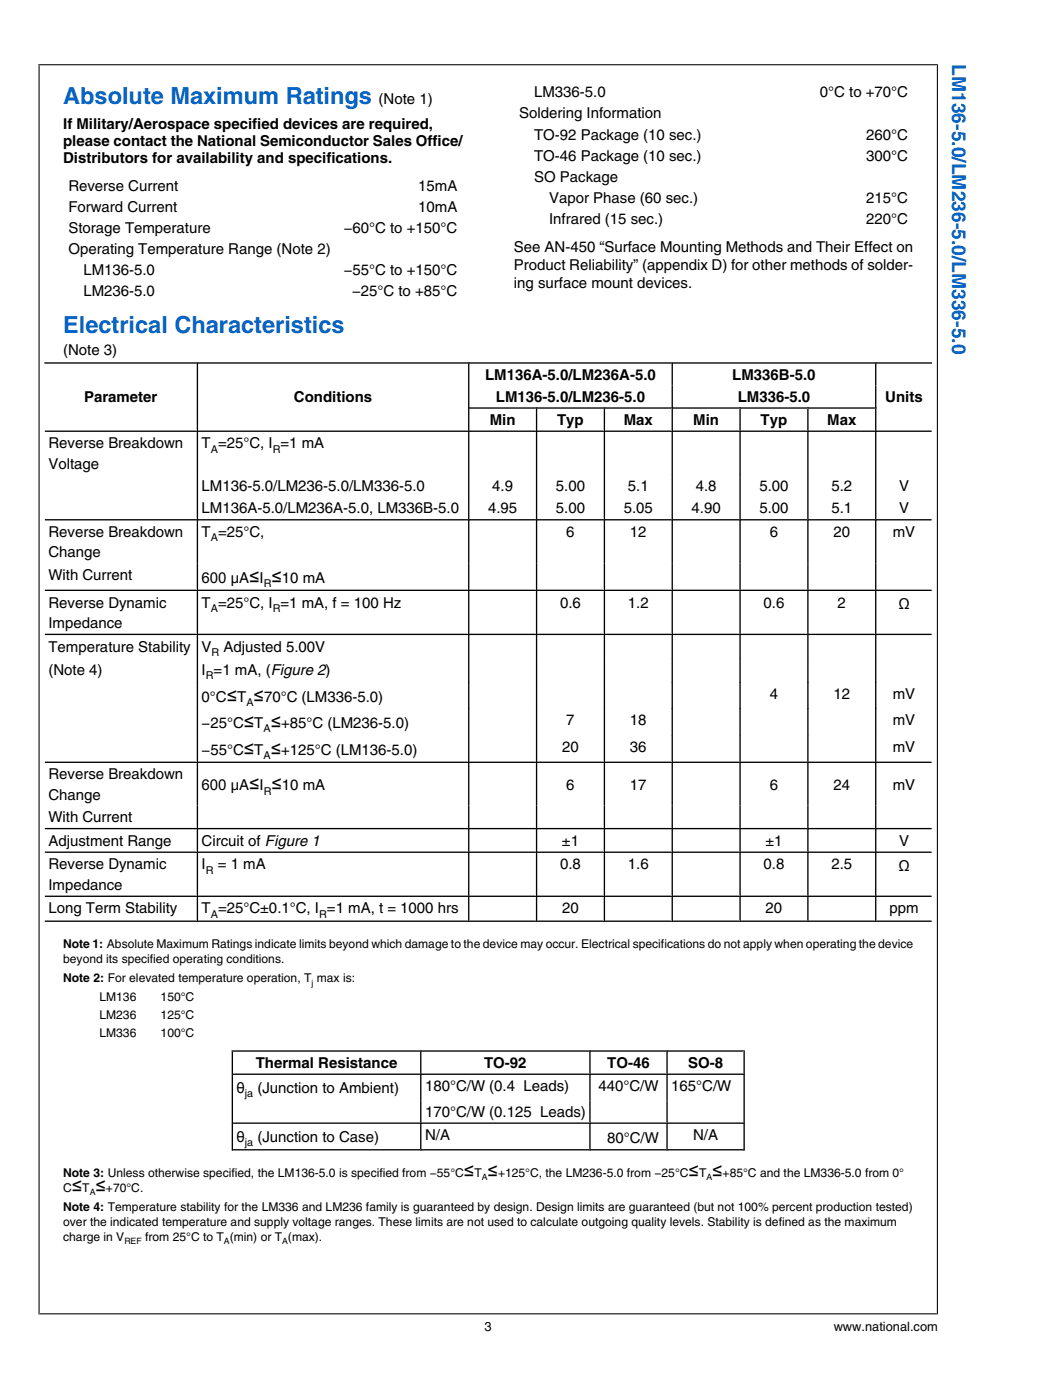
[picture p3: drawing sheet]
<svg xmlns="http://www.w3.org/2000/svg" width="207mm" height="277mm" viewBox="0 0 207 277" stroke-linecap="round" stroke-linejoin="round" font-family="sans-serif">
<defs><g id="words">
<g font-size="4.7" fill="#06c">
<text x="12.5" y="20.6">Absolute Maximum Ratings</text>
<text x="12.5" y="65.9">Electrical Characteristics</text>
</g>
<text font-size="3.8" fill="#06c" x="188.2" y="12.7" transform="rotate(90 188.2 12.7)">LM136-5.0/LM236-5.0/LM336-5.0</text>
<g font-size="3.5">
<text x="49.2" y="115.2">≤ ≤</text>
<text x="44.8" y="138.7">≤</text>
<text x="48.2" y="144">≤</text>
<text x="50.1" y="138.7">≤</text>
<text x="53.5" y="144">≤</text>
<text x="48.2" y="149.2">≤</text>
<text x="53.5" y="149.2">≤</text>
<text x="49.2" y="156.3">≤ ≤</text>
<text x="91.7" y="232.7">≤</text>
<text x="96.4" y="232.7">≤</text>
<text x="136.1" y="232.7">≤</text>
<text x="140.8" y="232.7">≤</text>
<text x="14.2" y="235.6">≤</text>
<text x="18.9" y="235.6">≤</text>
</g>
<g font-size="3">
<text x="74.8" y="20.6">(Note 1)</text>
<text x="102.6" y="23.4">Soldering Information</text>
<text x="105.6" y="19.3">LM336-5.0</text>
<text x="162.1" y="19.3">0°C to +70°C</text>
<text x="12.5" y="25.5">If Military/Aerospace specified devices are required,</text>
<text x="12.5" y="28.9">please contact the National Semiconductor Sales Office/</text>
<text x="105.6" y="27.6">TO-92 Package (10 sec.)</text>
<text x="171.3" y="27.6">260°C</text>
<text x="12.5" y="32.2">Distributors for availability and specifications.</text>
<text x="105.6" y="31.8">TO-46 Package (10 sec.)</text>
<text x="105.6" y="35.9">SO Package</text>
<text x="171.3" y="31.8">300°C</text>
<text x="13.5" y="37.7">Reverse Current</text>
<text x="13.5" y="41.9">Forward Current</text>
<text x="82.7" y="37.7">15mA</text>
<text x="82.7" y="41.9">10mA</text>
<text x="108.5" y="40.1">Vapor Phase (60 sec.)</text>
<text x="171.3" y="40.1">215°C</text>
<text x="13.5" y="46">Storage Temperature</text>
<text x="67.9" y="46">−60°C to +150°C</text>
<text x="108.5" y="44.2">Infrared (15 sec.)</text>
<text x="171.3" y="44.2">220°C</text>
<text x="13.5" y="50.2">Operating Temperature Range (Note 2)</text>
<text x="101.6" y="49.8">See AN-450 “Surface Mounting Methods and Their Effect on</text>
<text x="101.6" y="53.3">Product Reliability” (appendix D) for other methods of solder-</text>
<text x="16.5" y="54.4">LM136-5.0</text>
<text x="16.5" y="58.5">LM236-5.0</text>
<text x="67.9" y="54.4">−55°C to +150°C</text>
<text x="69.6" y="58.5">−25°C to +85°C</text>
<text x="101.6" y="56.9">ing surface mount devices.</text>
<text x="12.5" y="70.2">(Note 3)</text>
<text x="95.9" y="75.1">LM136A-5.0/LM236A-5.0</text>
<text x="144.8" y="75.1">LM336B-5.0</text>
<text x="16.6" y="79.4">Parameter</text>
<text x="58.1" y="79.4">Conditions</text>
<text x="98" y="79.4">LM136-5.0/LM236-5.0</text>
<text x="145.8" y="79.4">LM336-5.0</text>
<text x="175" y="79.4">Units</text>
<text x="9.6" y="88.7">Reverse Breakdown</text>
<text x="39.9" y="88.7">T =25°C, I =1 mA</text>
<text x="96.8" y="84">Min</text>
<text x="110.1" y="84">Typ</text>
<text x="123.3" y="84">Max</text>
<text x="137" y="84">Min</text>
<text x="150.4" y="84">Typ</text>
<text x="163.5" y="84">Max</text>
<text x="9.6" y="92.7">Voltage</text>
<text x="39.9" y="97.1">LM136-5.0/LM236-5.0/LM336-5.0</text>
<text x="39.9" y="101.5">LM136A-5.0/LM236A-5.0, LM336B-5.0</text>
<text x="96.5" y="101.5">4.95</text>
<text x="97.3" y="97.1">4.9</text>
<text x="109.9" y="97.1">5.00</text>
<text x="109.9" y="101.5">5.00</text>
<text x="123.3" y="101.5">5.05</text>
<text x="124.1" y="97.1">5.1</text>
<text x="136.7" y="101.5">4.90</text>
<text x="137.5" y="97.1">4.8</text>
<text x="150.1" y="97.1">5.00</text>
<text x="150.1" y="101.5">5.00</text>
<text x="164.4" y="97.1">5.2</text>
<text x="164.4" y="101.5">5.1</text>
<text x="177.7" y="97.1">V</text>
<text x="177.7" y="101.5">V</text>
<text x="9.6" y="106.2">Reverse Breakdown</text>
<text x="39.9" y="106.2">T =25°C,</text>
<text x="112" y="106.2">6</text>
<text x="124.5" y="106.2">12</text>
<text x="152.2" y="106.2">6</text>
<text x="164.8" y="106.2">20</text>
<text x="176.5" y="106.2">mV</text>
<text x="9.6" y="110.2">Change</text>
<text x="9.6" y="114.6">With Current</text>
<text x="39.9" y="115.2">600 μA I</text>
<text x="55.7" y="115.2">10 mA</text>
<text x="9.6" y="120.1">Reverse Dynamic</text>
<text x="9.6" y="124.2">Impedance</text>
<text x="39.9" y="120.1">T =25°C, I =1 mA, f = 100 Hz</text>
<text x="110.7" y="120.1">0.6</text>
<text x="124.1" y="120.1">1.2</text>
<text x="150.9" y="120.1">0.6</text>
<text x="165.6" y="120.1">2</text>
<text x="177.6" y="120.5">Ω</text>
<text x="9.6" y="128.9">Temperature Stability</text>
<text x="39.9" y="128.9">V</text>
<text x="44.2" y="128.9">Adjusted 5.00V</text>
<text x="9.6" y="133.5">(Note 4)</text>
<text x="39.9" y="133.5">I =1 mA, (Figure 2)</text>
<text x="39.9" y="138.7">0°C T</text>
<text x="39.9" y="144">−25°C T</text>
<text x="52.2" y="138.7">70°C (LM336-5.0)</text>
<text x="55.6" y="144">+85°C (LM236-5.0)</text>
<text x="112" y="143.4">7</text>
<text x="124.5" y="143.4">18</text>
<text x="152.2" y="138.2">4</text>
<text x="164.8" y="138.2">12</text>
<text x="176.5" y="138.2">mV</text>
<text x="176.5" y="143.4">mV</text>
<text x="39.9" y="149.2">−55°C T</text>
<text x="55.6" y="149.2">+125°C (LM136-5.0)</text>
<text x="111.1" y="148.6">20</text>
<text x="124.5" y="148.6">36</text>
<text x="176.5" y="148.6">mV</text>
<text x="9.6" y="154.1">Reverse Breakdown</text>
<text x="9.6" y="158.2">Change</text>
<text x="39.9" y="156.3">600 μA I</text>
<text x="55.7" y="156.3">10 mA</text>
<text x="112" y="156.2">6</text>
<text x="124.5" y="156.2">17</text>
<text x="152.2" y="156.2">6</text>
<text x="164.8" y="156.2">24</text>
<text x="176.5" y="156.2">mV</text>
<text x="9.6" y="162.6">With Current</text>
<text x="9.6" y="167.3">Adjustment Range</text>
<text x="39.9" y="167.3">Circuit of Figure 1</text>
<text x="111.1" y="167.3">±1</text>
<text x="151.3" y="167.3">±1</text>
<text x="177.7" y="167.3">V</text>
<text x="9.6" y="171.9">Reverse Dynamic</text>
<text x="39.9" y="171.9">I</text>
<text x="43.1" y="171.9">= 1 mA</text>
<text x="110.7" y="171.9">0.8</text>
<text x="124.1" y="171.9">1.6</text>
<text x="150.9" y="171.9">0.8</text>
<text x="164.4" y="171.9">2.5</text>
<text x="177.6" y="172.3">Ω</text>
<text x="9.6" y="176">Impedance</text>
<text x="9.6" y="180.6">Long Term Stability</text>
<text x="39.9" y="180.6">T =25°C±0.1°C, I =1 mA, t = 1000 hrs</text>
<text x="111.1" y="180.6">20</text>
<text x="151.4" y="180.6">20</text>
<text x="175.8" y="180.6">ppm</text>
<text x="50.6" y="211.2">Thermal Resistance</text>
<text x="84" y="215.8">180°C/W (0.4″ Leads)</text>
<text x="95.7" y="211.2">TO-92</text>
<text x="118.3" y="215.8">440°C/W</text>
<text x="120" y="211.2">TO-46</text>
<text x="132.7" y="215.8">165°C/W</text>
<text x="136" y="211.2">SO-8</text>
<text x="46.8" y="216.2">θ</text>
<text x="50.9" y="216.2">(Junction to Ambient)</text>
<text x="84" y="220.8">170°C/W (0.125″ Leads)</text>
<text x="46.8" y="225.8">θ</text>
<text x="50.9" y="225.8">(Junction to Case)</text>
<text x="84" y="225.5">N/A</text>
<text x="120" y="226.1">80°C/W</text>
<text x="137" y="225.5">N/A</text>
</g>
<g font-size="2.5">
<text x="95.8" y="263.2">3</text>
<text x="164.8" y="263.2">www.national.com</text>
</g>
<g font-size="2.4">
<text x="12.5" y="187.5">Note 1: Absolute Maximum Ratings indicate limits beyond which damage to the device may occur. Electrical specifications do not apply when operating the device</text>
<text x="12.5" y="190.4">beyond its specified operating conditions.</text>
<text x="12.5" y="194.2">Note 2: For elevated temperature operation, T max is:</text>
<text x="19.7" y="197.9">LM136</text>
<text x="31.8" y="197.9">150°C</text>
<text x="19.7" y="201.4">LM236</text>
<text x="31.8" y="201.4">125°C</text>
<text x="19.7" y="205">LM336</text>
<text x="31.8" y="205">100°C</text>
<text x="12.5" y="232.7">Note 3: Unless otherwise specified, the LM136-5.0 is specified from −55°C</text>
<text x="93.8" y="232.7">T</text>
<text x="98.5" y="232.7">+125°C, the LM236-5.0 from −25°C</text>
<text x="138.2" y="232.7">T</text>
<text x="142.9" y="232.7">+85°C and the LM336-5.0 from 0°</text>
<text x="12.5" y="235.6">C</text>
<text x="12.5" y="239.4">Note 4: Temperature stability for the LM336 and LM236 family is guaranteed by design. Design limits are guaranteed (but not 100% percent production tested)</text>
<text x="16.3" y="235.6">T</text>
<text x="20.9" y="235.6">+70°C.</text>
<text x="12.5" y="242.4">over the indicated temperature and supply voltage ranges. These limits are not used to calculate outgoing quality levels. Stability is defined as the maximum</text>
<text x="12.5" y="245.4">charge in V</text>
<text x="28.7" y="245.4">from 25°C to T (min) or T (max).</text>
</g>
<g font-size="2.1">
<text x="41.7" y="89.5">A</text>
<text x="53.9" y="89.5">R</text>
<text x="41.7" y="107">A</text>
<text x="52.1" y="116.1">R</text>
<text x="41.7" y="121">A</text>
<text x="53.9" y="121">R</text>
<text x="41.8" y="129.7">R</text>
<text x="40.7" y="134.4">R</text>
<text x="48.7" y="139.6">A</text>
<text x="52.1" y="144.8">A</text>
<text x="52.1" y="150.1">A</text>
<text x="52.1" y="157.2">R</text>
<text x="40.7" y="172.8">R</text>
<text x="41.7" y="181.5">A</text>
<text x="63.1" y="181.5">R</text>
<text x="48.4" y="217">ja</text>
<text x="48.4" y="226.7">ja</text>
</g>
<g font-size="1.7">
<text x="61.6" y="194.9">j</text>
<text x="95.2" y="233.4">A</text>
<text x="139.6" y="233.4">A</text>
<text x="17.7" y="236.3">A</text>
<text x="24.6" y="246.1">REF</text>
<text x="44.3" y="246.1">A</text>
<text x="55.8" y="246.1">A</text>
</g>
</g></defs>
<g fill="none" stroke="#000" stroke-width=".26">
<path d="M8.9 71.8h175.3M39 71.7v110.6M92.7 71.7v110.6M132.9 71.7v110.6M173.1 71.7v110.6M8.9 85.3h175.3M92.5 80.7h80.8M106.1 80.6v101.7M119.5 80.6v101.7M146.3 80.6v101.7M159.7 80.6v101.7M8.9 102.8h175.3"/>
<path d="M8.9 116.7h175.3M8.9 125.5h175.3M8.9 150.7h175.3M8.9 163.9h175.3M8.9 168.5h175.3M8.9 177.2h175.3M8.9 182.2h175.3M45.8 212.4h101.4M45.8 207.8h101.4M45.9 207.7v19.8M83.2 207.7v19.8M116.6 207.7v19.8"/>
<path d="M131.9 207.7v19.8M147.1 207.7v19.8M45.8 222.1h101.4M45.8 227.4h101.4"/>
</g>
<path d="M7.6 12.8h177.8M7.7 12.7v247.2M185.3 12.7v247.2M7.6 259.8h177.8" fill="none" stroke="#000" stroke-width=".21"/>
<use href="#words"/>
</svg>
